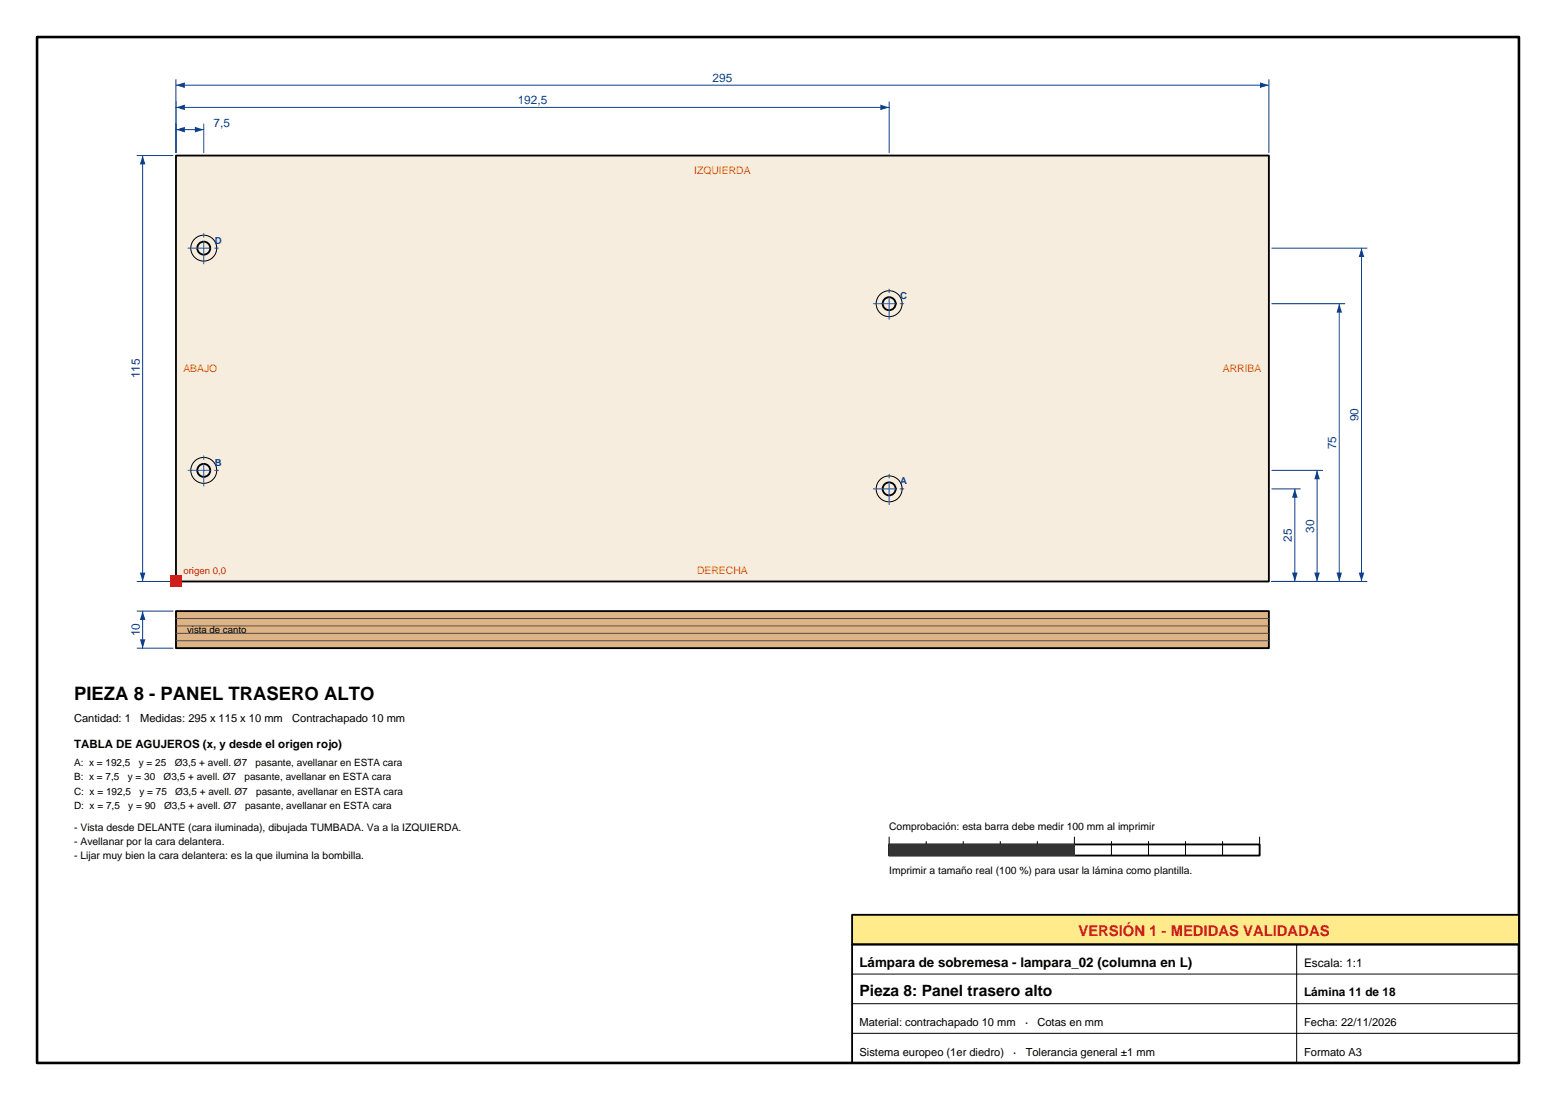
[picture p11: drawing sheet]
<svg xmlns="http://www.w3.org/2000/svg" width="420mm" height="297mm" viewBox="0 0 420 297" stroke-linecap="round" stroke-linejoin="round" font-family="sans-serif">
<defs><g id="words">
<text font-size="5" x="20" y="189">PIEZA 8 - PANEL TRASERO ALTO</text>
<text font-size="4.2" x="232" y="269">Pieza 8: Panel trasero alto</text>
<text font-size="4" fill="#cc1a1a" x="291.1" y="252.6">VERSIÓN 1 - MEDIDAS VALIDADAS</text>
<text font-size="3.6" x="232" y="261">Lámpara de sobremesa - lampara_02 (columna en L)</text>
<g font-size="3.2" fill="#0d408c">
<text x="192.3" y="22.2">295</text>
<text x="139.7" y="28.2">192,5</text>
<text x="57.7" y="34.2">7,5</text>
<text x="37.7" y="102.2" transform="rotate(-90 37.7 102.2)">115</text>
<text x="366.7" y="113.8" transform="rotate(-90 366.7 113.8)">90</text>
<text x="360.7" y="121.3" transform="rotate(-90 360.7 121.3)">75</text>
<text x="354.7" y="143.8" transform="rotate(-90 354.7 143.8)">30</text>
<text x="348.7" y="146.3" transform="rotate(-90 348.7 146.3)">25</text>
<text x="37.7" y="171.8" transform="rotate(-90 37.7 171.8)">10</text>
</g>
<g font-size="3.2">
<text x="352" y="261">Escala: 1:1</text>
<text x="352" y="269">Lámina 11 de 18</text>
</g>
<text font-size="3.1" x="20" y="202">TABLA DE AGUJEROS (x, y desde el origen rojo)</text>
<g font-size="3">
<text x="20" y="195">Cantidad: 1</text>
<text x="37.8" y="195">Medidas: 295 x 115 x 10 mm</text>
<text x="78.9" y="195">Contrachapado 10 mm</text>
<text x="232" y="277">Material: contrachapado 10 mm</text>
<text x="276.7" y="277">·</text>
<text x="280" y="277">Cotas en mm</text>
<text x="352" y="277">Fecha: 22/11/2026</text>
<text x="232" y="285">Sistema europeo (1er diedro)</text>
<text x="273.5" y="285">·</text>
<text x="276.9" y="285">Tolerancia general ±1 mm</text>
<text x="352" y="285">Formato A3</text>
</g>
<g font-size="2.8" fill="#d97300">
<text x="187.4" y="47">IZQUIERDA</text>
<text x="49.5" y="100.5">ABAJO</text>
<text x="330.1" y="100.5">ARRIBA</text>
<text x="188.2" y="155">DERECHA</text>
</g>
<g font-size="2.8">
<text x="20" y="224.4">- Vista desde DELANTE (cara iluminada), dibujada TUMBADA. Va a la IZQUIERDA.</text>
<text x="240" y="224">Comprobación: esta barra debe medir 100 mm al imprimir</text>
<text x="20" y="228.2">- Avellanar por la cara delantera.</text>
<text x="20" y="232">- Lijar muy bien la cara delantera: es la que ilumina la bombilla.</text>
<text x="240" y="236">Imprimir a tamaño real (100 %) para usar la lámina como plantilla.</text>
</g>
<g font-size="2.7">
<text x="20" y="206.8">A: x = 192,5</text>
<text x="37.5" y="206.8">y = 25</text>
<text x="47.2" y="206.8">Ø3,5 + avell. Ø7</text>
<text x="69" y="206.8">pasante, avellanar en ESTA cara</text>
<text x="20" y="210.7">B: x = 7,5</text>
<text x="20" y="214.6">C: x = 192,5</text>
<text x="34.5" y="210.7">y = 30</text>
<text x="37.6" y="214.6">y = 75</text>
<text x="44.2" y="210.7">Ø3,5 + avell. Ø7</text>
<text x="47.3" y="214.6">Ø3,5 + avell. Ø7</text>
<text x="66" y="210.7">pasante, avellanar en ESTA cara</text>
<text x="69.2" y="214.6">pasante, avellanar en ESTA cara</text>
<text x="20" y="218.5">D: x = 7,5</text>
<text x="34.6" y="218.5">y = 90</text>
<text x="44.3" y="218.5">Ø3,5 + avell. Ø7</text>
<text x="66.2" y="218.5">pasante, avellanar en ESTA cara</text>
</g>
<g font-size="2.6" fill="#0d408c">
<text x="58" y="65.8">D</text>
<text x="243" y="80.8">C</text>
<text x="58" y="125.8">B</text>
<text x="243" y="130.8">A</text>
</g>
<text font-size="2.6" fill="#cc1a1a" x="49.5" y="155">origen 0,0</text>
<text font-size="2.6" x="50.5" y="171">vista de canto</text>
</g></defs>
<path d="M47.5 42h295v115h-295z" fill-rule="evenodd" fill="#f7edde"/>
<g fill="none" stroke="#000" stroke-width=".5">
<path d="M47.5 42h295v115h-295z"/>
<circle cx="55" cy="67" r="1.75"/>
<circle cx="240" cy="82" r="1.75"/>
<circle cx="55" cy="127" r="1.75"/>
<circle cx="240" cy="132" r="1.75"/>
</g>
<g fill="none" stroke="#000" stroke-width=".27">
<circle cx="55" cy="67" r="3.5"/>
<circle cx="240" cy="82" r="3.5"/>
<circle cx="55" cy="127" r="3.5"/>
<circle cx="240" cy="132" r="3.5"/>
</g>
<path d="M50.8 67h8.5M55 71.2v-8.5M235.8 82h8.5M240 86.2v-8.5M50.8 127h8.5M55 131.2v-8.5M235.8 132h8.5M240 136.2v-8.5" fill="none" stroke="#1a59b3" stroke-width=".27" stroke-dasharray="6 1.2 1 1.2"/>
<path d="M47.5 33.5v7.7M47.5 35h7.5M55 33.5v7.7" fill="none" stroke="#0d408c" stroke-width=".27"/>
<g fill="#0d408c">
<path d="M47.5 35l2.4-.8v1.5z"/>
<path d="M52.6 34.2l2.4 .8-2.4 .7z"/>
</g>
<path d="M47.5 27.5v13.7M47.5 29h192.5M240 27.5v13.7" fill="none" stroke="#0d408c" stroke-width=".27"/>
<g fill="#0d408c">
<path d="M47.5 29l2.4-.8v1.5z"/>
<path d="M237.6 28.2l2.4 .8-2.4 .7z"/>
</g>
<path d="M47.5 21.5v19.7M47.5 23h295M342.5 21.5v19.7" fill="none" stroke="#0d408c" stroke-width=".27"/>
<g fill="#0d408c">
<path d="M47.5 23l2.4-.8v1.5z"/>
<path d="M340.1 22.2l2.4 .8-2.4 .7z"/>
</g>
<path d="M343.3 132h7.7M349.5 132v25M343.3 157h7.7" fill="none" stroke="#0d408c" stroke-width=".27"/>
<g fill="#0d408c">
<path d="M348.8 154.6h1.5l-.8 2.4z"/>
<path d="M349.5 132l.8 2.4h-1.5z"/>
</g>
<path d="M343.3 127h13.7M355.5 127v30M343.3 157h13.7" fill="none" stroke="#0d408c" stroke-width=".27"/>
<g fill="#0d408c">
<path d="M354.8 154.6h1.5l-.8 2.4z"/>
<path d="M355.5 127l.8 2.4h-1.5z"/>
</g>
<path d="M343.3 82h19.7M361.5 82v75M343.3 157h19.7" fill="none" stroke="#0d408c" stroke-width=".27"/>
<g fill="#0d408c">
<path d="M360.8 154.6h1.5l-.8 2.4z"/>
<path d="M361.5 82l.8 2.4h-1.5z"/>
</g>
<path d="M343.3 67h25.7M367.5 67v90M343.3 157h25.7" fill="none" stroke="#0d408c" stroke-width=".27"/>
<g fill="#0d408c">
<path d="M366.8 154.6h1.5l-.8 2.4z"/>
<path d="M367.5 67l.8 2.4h-1.5z"/>
</g>
<path d="M37 42h9.7M38.5 42v115M37 157h9.7" fill="none" stroke="#0d408c" stroke-width=".27"/>
<g fill="#0d408c">
<path d="M37.8 154.6h1.5l-.8 2.4z"/>
<path d="M38.5 42l.8 2.4h-1.5z"/>
</g>
<path d="M45.9 155.4h3.2v3.2h-3.2z" fill-rule="evenodd" fill="#d90000"/>
<path d="M47.5 165h295v10h-295z" fill-rule="evenodd" fill="#deb385"/>
<path d="M47.5 165h295v10h-295z" fill="none" stroke="#000" stroke-width=".5"/>
<path d="M47.5 173h295M47.5 171h295M47.5 169h295M47.5 167h295" fill="none" stroke="#4d4d4d" stroke-width=".27"/>
<path d="M37 175h9.7M37 165h9.7M38.5 165v10" fill="none" stroke="#0d408c" stroke-width=".27"/>
<g fill="#0d408c">
<path d="M37.8 172.6h1.5l-.8 2.4z"/>
<path d="M38.5 165l.8 2.4h-1.5z"/>
</g>
<path d="M240 228h100v3h-100z" fill="none" stroke="#000" stroke-width=".5"/>
<path d="M240 226v5M250 227.2v3.8M260 227.2v3.8M270 227.2v3.8M280 227.2v3.8M290 226v5M300 227.2v3.8M310 227.2v3.8M320 227.2v3.8M330 227.2v3.8M340 226v5" fill="none" stroke="#000" stroke-width=".27"/>
<path d="M240 228h50v3h-50z" fill-rule="evenodd" fill="#333"/>
<path d="M10 10h400v277h-400z" fill="none" stroke="#000" stroke-width=".7"/>
<path d="M230 247h180v8h-180z" fill-rule="evenodd" fill="#ffeb8c"/>
<path d="M230 247h180v8h-180zM230 255h180v32h-180z" fill="none" stroke="#000" stroke-width=".5"/>
<path d="M350 255v32M230 279h180M230 271h180M230 263h180" fill="none" stroke="#000" stroke-width=".27"/>
<use href="#words"/>
</svg>
